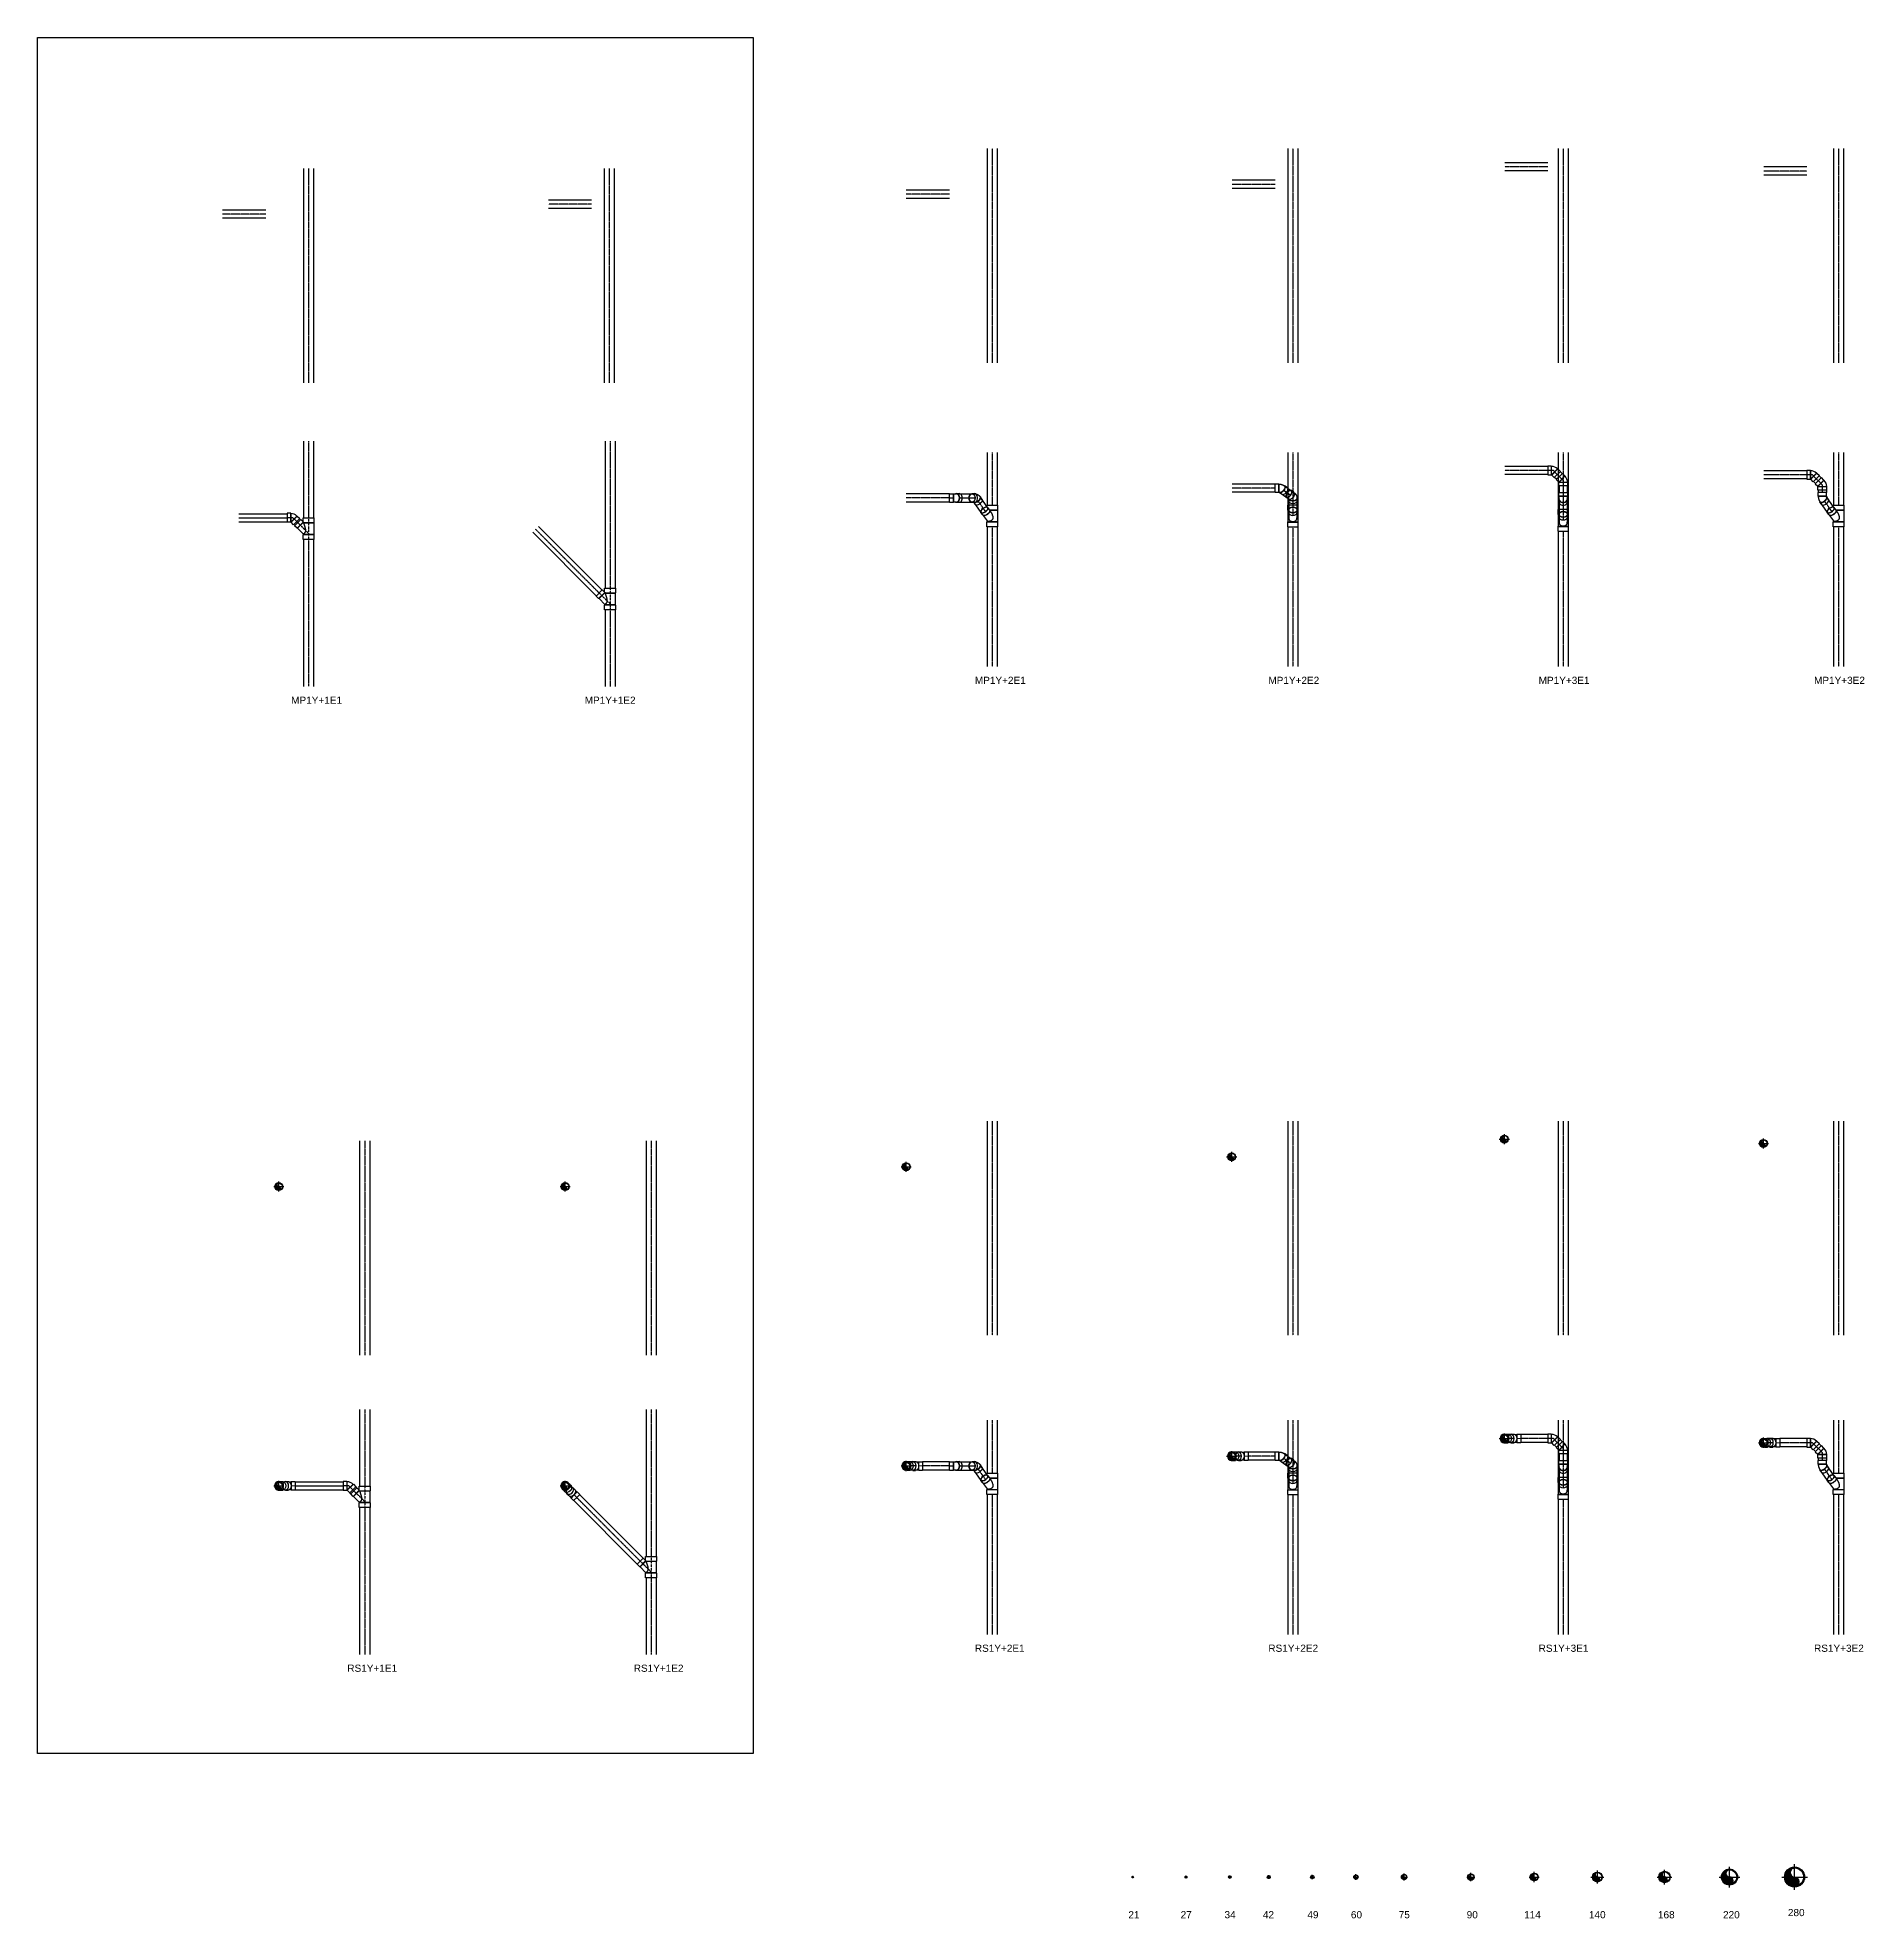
# Model space of a CAD drawing. Header units: millimetres. Extents: x -11507 to 14006, y -17120 to 9143.
import ezdxf

# ---------------------------------------------------------------- set-up
doc = ezdxf.new("R2010")
doc.units = ezdxf.units.MM
doc.linetypes.add('CENTER2', pattern=[1.125, 0.75, -0.125, 0.125, -0.125])
doc.layers.add('Layer1', color=6, linetype='Continuous')
doc.styles.get("Standard").update_dxf_attribs({"font": 'arial.ttf'})

msp = doc.modelspace()

# ---------------------------------------------------------------- texts
at = {"char_height": 100, "attachment_point": 1}
for s, width, heights, insert in [('MP1Y+2E1', 783.6, [0], (1583, 218)), ('MP1Y+2E2', 783.6, [0], (5682, 218)), ('MP1Y+3E1', 783.6, [0], (9457, 218)), ('MP1Y+3E2', 783.6, [0], (13303, 218)), ('MP1Y+1E1', 783.6, [0], (-7966, -60)), ('MP1Y+1E2', 783.6, [0], (-3866, -60)), ('RS1Y+2E1', 783.6, [0], (1583, -13298)), ('RS1Y+2E2', 783.6, [0], (5682, -13298)), ('RS1Y+3E1', 783.6, [0], (9457, -13298)), ('RS1Y+3E2', 783.6, [0], (13303, -13298)), ('RS1Y+1E1', 783.6, [0], (-7181, -13577)), ('RS1Y+1E2', 783.6, [0], (-3181, -13577)), ('21', 13.39, [136], (3727, -17019)), ('27', 13.39, [136], (4457, -17019)), ('34', 13.39, [136], (5070, -17019)), ('42', 13.39, [136], (5606, -17019)), ('49', 13.39, [136], (6227, -17019)), ('60', 13.39, [136], (6835, -17019)), ('75', 13.39, [136], (7503, -17019)), ('90', 13.39, [136], (8452, -17019)), ('114', 100, [136], (9254, -17019)), ('140', 100, [136], (10159, -17019)), ('168', 100, [136], (11123, -17019)), ('220', 100, [136], (12032, -17019)), ('280', 100, [136], (12938, -16989))]:
    msp.add_mtext_dynamic_manual_height_columns(s, width=width, gutter_width=12.5, heights=heights, dxfattribs=dict(at, insert=insert))

# ---------------------------------------------------------------- blocks, each defined once
blk = doc.blocks.new('*U2')
at = {"color": 8}
for p, q in [((0, 0), (50, 0)), ((50, 60), (50, 0)), ((54, 57), (54, -57)), ((50, 0), (50, -61))]:
    blk.add_line(p, q, dxfattribs=at)
for p, q in [((133, 60), (98, 60)), ((133, -61), (98, -61))]:
    blk.add_line(p, q)
blk.add_lwpolyline([(95, -57), (83, -57), (54, -57), (50, -61), (0, -61), (0, 60), (50, 60), (54, 57), (83, 57), (95, 57)])
for centre, start_param, end_param in [((98, 0), 9.424778, 9.76659), ((133, 0), 0, 3.141593), ((98, 0), 5.941373, 6.283185)]:
    blk.add_ellipse(centre, major_axis=(0, -60.5), ratio=0.707107, start_param=start_param, end_param=end_param)
for centre, major_axis, start_param, end_param in [((95, 0), (0, 57), 3.141593, 6.283185), ((98, 0), (0, -60.5), 6.283185, 9.424778)]:
    blk.add_ellipse(centre, major_axis=major_axis, ratio=0.707107, start_param=start_param, end_param=end_param, dxfattribs=at)
blk = doc.blocks.new('*U4')
at = {"color": 8}
for p, q in [((-19, 76), (-19, -76)), ((-15, 72), (-15, -72)), ((148, -32), (148, 72)), ((151, -35), (151, 76)), ((139, -31), (128, -22))]:
    blk.add_line(p, q, dxfattribs=at)
for p, q in [((73, -124), (-4, -69)), ((72, -110), (72, -113)), ((80, -132), (115, -157)), ((126, -34), (129, -33)), ((149, -34), (185, -59))]:
    blk.add_line(p, q)
blk.add_lwpolyline([(193, -76), (216, -76), (216, 76), (151, 76), (148, 72), (-15, 72), (-19, 76), (-84, 76), (-84, -76), (-19, -76), (-15, -72), (0, -72)])
blk.add_ellipse((115, -83), major_axis=(-34.9, -49.4), ratio=0.5, start_param=3.141593, end_param=6.283185)
blk.add_ellipse((112, -81), major_axis=(-32.9, -46.5), ratio=0.5, start_param=3.757072, end_param=5.667706, dxfattribs=at)
at = {"color": 7}
blk.add_ellipse((150, -108), major_axis=(-34.9, -49.4), ratio=0.5, dxfattribs=at)
at = {"color": 8}
blk.add_open_spline([(128, -22), (126, -22), (125, -21), (121, -18), (118, -16), (112, -12), (108, -11), (102, -7), (98, -6), (91, -3), (88, -1), (80, 1), (77, 3), (70, 5), (66, 6), (59, 8), (55, 8), (50, 9), (48, 9), (44, 9), (42, 10), (39, 10), (37, 9), (33, 9), (31, 9), (27, 8), (25, 7), (21, 6), (19, 5), (16, 3), (14, 2), (11, -1), (9, -2), (7, -5), (5, -7), (3, -10), (2, -11), (0, -15), (-1, -16), (-3, -20), (-4, -21), (-5, -25), (-6, -26), (-7, -30), (-7, -31), (-8, -35), (-9, -37), (-9, -40), (-10, -41), (-10, -44), (-10, -46), (-11, -49), (-11, -50), (-11, -53), (-11, -54), (-10, -57), (-10, -58), (-10, -60), (-9, -61), (-9, -63), (-8, -64), (-7, -66), (-7, -66), (-6, -68), (-5, -68), (-4, -69), (-4, -69), (-4, -69)], degree=3, knots=[170.879661, 170.879661, 170.879661, 170.879661, 175.230051, 175.230051, 185.939904, 185.939904, 196.649757, 196.649757, 207.35961, 207.35961, 218.069463, 218.069463, 228.779316, 228.779316, 239.489169, 239.489169, 250.199022, 250.199022, 255.553948, 255.553948, 260.908875, 260.908875, 266.774579, 266.774579, 272.640284, 272.640284, 278.505988, 278.505988, 284.371693, 284.371693, 290.237397, 290.237397, 296.103101, 296.103101, 301.968806, 301.968806, 307.83451, 307.83451, 313.349686, 313.349686, 318.864862, 318.864862, 324.380038, 324.380038, 329.895214, 329.895214, 335.41039, 335.41039, 340.925565, 340.925565, 346.440741, 346.440741, 351.955917, 351.955917, 357.471093, 357.471093, 362.986269, 362.986269, 368.501445, 368.501445, 374.016621, 374.016621, 379.531797, 379.531797, 385.046973, 385.046973, 385.5407, 385.5407, 385.5407, 385.5407], dxfattribs=at)
blk.add_open_spline([(117, -155), (118, -155), (119, -156), (122, -157), (123, -157), (126, -157), (128, -157), (131, -156), (133, -156), (137, -154), (139, -153), (145, -150), (148, -148), (154, -143), (158, -140), (164, -133), (167, -130), (173, -122), (175, -118), (180, -110), (182, -106), (185, -98), (187, -94), (188, -87), (189, -83), (189, -77), (189, -75), (188, -70), (188, -68), (187, -66), (186, -64), (184, -62), (183, -62), (181, -60), (180, -60), (177, -59), (176, -59), (173, -59), (171, -59), (168, -60), (166, -61), (162, -62), (160, -63), (154, -66), (151, -69), (144, -74), (141, -77), (135, -84), (132, -87), (126, -95), (124, -99), (119, -107), (117, -111), (114, -119), (113, -123), (111, -131), (111, -135), (111, -140), (111, -143), (112, -147), (112, -148), (114, -151), (114, -152), (116, -154), (116, -154), (117, -155)], degree=3, knots=[0, 0, 0, 0, 0.159073, 0.159073, 0.318146, 0.318146, 0.477219, 0.477219, 0.636293, 0.636293, 0.795366, 0.795366, 1.035309, 1.035309, 1.275253, 1.275253, 1.515197, 1.515197, 1.75514, 1.75514, 1.995084, 1.995084, 2.235028, 2.235028, 2.474971, 2.474971, 2.668716, 2.668716, 2.862461, 2.862461, 3.019088, 3.019088, 3.175714, 3.175714, 3.33234, 3.33234, 3.488966, 3.488966, 3.645593, 3.645593, 3.802219, 3.802219, 3.958845, 3.958845, 4.200958, 4.200958, 4.443071, 4.443071, 4.685184, 4.685184, 4.927296, 4.927296, 5.169409, 5.169409, 5.411522, 5.411522, 5.653635, 5.653635, 5.842564, 5.842564, 6.031494, 6.031494, 6.187435, 6.187435, 6.283185, 6.283185, 6.283185, 6.283185])
blk = doc.blocks.new('*U6')
for p, q in [((-88, 20), (-63, -15)), ((10, 90), (31, 60)), ((55, 60), (31, 60)), ((55, -61), (20, -61))]:
    blk.add_line(p, q)
at = {"color": 8}
blk.add_line((31, 60), (20, 60), dxfattribs=at)
for centre, major_axis, ratio, start_param, end_param in [((-39, 55), (-49.4, -34.9), 0.5, 3.141593, 6.283185), ((-14, 20), (-49.4, -34.9), 0.5, 6.283185, 6.63726), ((20, 0), (0, 60.5), 0.707107, 2.747939, 3.141593)]:
    blk.add_ellipse(centre, major_axis=major_axis, ratio=ratio, start_param=start_param, end_param=end_param)
for centre, major_axis, ratio, start_param, end_param in [((-14, 20), (-49.4, -34.9), 0.5, 3.444038, 6.283185), ((-12, 17), (46.5, 32.9), 0.5, 0.90617, 3.141593), ((20, 0), (0, 60.5), 0.707107, 0, 2.747939)]:
    blk.add_ellipse(centre, major_axis=major_axis, ratio=ratio, start_param=start_param, end_param=end_param, dxfattribs=at)
for major_axis in [(0, 60.5), (0, 57)]:
    blk.add_ellipse((55, 0), major_axis=major_axis, ratio=0.707107)
blk.add_open_spline([(-54, -21), (-59, -16)], degree=1)
blk.add_open_spline([(3, -56), (-2, -55), (-19, -49), (-35, -40), (-48, -28), (-54, -21)], degree=1, knots=[6.3977306, 6.3977306, 6.4402649, 6.5973446, 6.7544242, 6.9115038, 6.9985882, 6.9985882])
blk = doc.blocks.new('*U7')
for p, q in [((-20, 88), (15, 63)), ((-90, -10), (-55, -35))]:
    blk.add_line(p, q)
at = {"color": 8}
for p, q in [((25, -57), (25, 57)), ((28, 60), (28, -61))]:
    blk.add_line(p, q, dxfattribs=at)
blk.add_lwpolyline([(25, 57), (28, 60), (78, 60), (78, -61), (28, -61), (25, -57)])
at = {"extrusion": (0, 0, -1)}
for centre, start_param, end_param in [((-55, 39), 0.61548, 3.141593), ((-55, 39), 0, 0.61548), ((-20, 14), 0.61548, 3.398214), ((-20, 14), 5.929414, 6.898665)]:
    blk.add_ellipse(centre, major_axis=(-34.9, -49.4), ratio=0.5, start_param=start_param, end_param=end_param, dxfattribs=at)
at = {"color": 8, "extrusion": (0, 0, -1)}
blk.add_ellipse((-17, 12), major_axis=(32.9, 46.5), ratio=0.5, start_param=3.141593, end_param=6.281546, dxfattribs=at)
blk.add_open_spline([(25, 57), (22, 57), (20, 57), (18, 58), (16, 58), (16, 59), (16, 59)], degree=1, knots=[1.5707963, 1.5707963, 1.7081646, 1.8457418, 1.9846438, 2.1279237, 2.2816148, 2.3073882, 2.3073882])
blk.add_open_spline([(25, -57), (9, -56), (-7, -54), (-22, -49), (-36, -43), (-50, -34)], degree=1)
blk = doc.blocks.new('*U10')
at = {"color": 8, "extrusion": (-1.83697e-16, -1, -1.83691e-16)}
for p, q in [((-19, -76), (-19, 76)), ((-15, -72), (-15, 72)), ((100, 57), (41, 57)), ((148, 72), (148, 60)), ((151, 76), (151, 60)), ((100, -57), (41, -57)), ((148, -61), (148, -72)), ((151, -60), (151, -76))]:
    blk.add_line(p, q, dxfattribs=at)
at = {"extrusion": (-1.83697e-16, -1, -1.83691e-16)}
for p, q in [((115, 60), (150, 60)), ((115, -61), (150, -61))]:
    blk.add_line(p, q, dxfattribs=at)
blk.add_polyline3d([(151, -76, 0), (148, -72, 0), (-15, -72, 0), (-19, -76, 0), (-84, -76, 0), (-84, 76, 0), (-19, 76, 0), (-15, 72, 0), (148, 72, 0), (151, 76, 0), (216, 76, 0), (216, -76, 0)], close=True)
at = {"extrusion": (-1.83691e-16, 1.83691e-16, -1)}
blk.add_ellipse((115, 0), major_axis=(0, 60.5), ratio=0.707107, start_param=3.141593, end_param=6.283185, dxfattribs=at)
at = {"color": 7, "extrusion": (-1.83691e-16, 1.83691e-16, -1)}
blk.add_ellipse((150, 0), major_axis=(0, 60.5), ratio=0.707107, dxfattribs=at)
at = {"color": 8}
blk.add_open_spline([(41, -57), (39, -57), (37, -57), (33, -57), (31, -57), (27, -56), (25, -56), (21, -55), (19, -54), (16, -53), (14, -52), (11, -50), (9, -49), (7, -47), (5, -46), (3, -44), (2, -42), (0, -40), (-1, -38), (-3, -36), (-4, -34), (-5, -31), (-6, -29), (-7, -26), (-7, -24), (-8, -21), (-9, -19), (-9, -15), (-10, -13), (-10, -9), (-10, -7), (-11, -4), (-11, -2), (-11, 2), (-11, 4), (-10, 7), (-10, 9), (-10, 13), (-9, 15), (-9, 19), (-8, 21), (-7, 24), (-7, 26), (-6, 29), (-5, 31), (-4, 34), (-3, 36), (-1, 38), (0, 40), (2, 42), (3, 44), (5, 46), (7, 47), (9, 49), (11, 50), (14, 52), (16, 53), (19, 54), (21, 55), (25, 56), (27, 56), (31, 57), (33, 57), (37, 57), (39, 57), (41, 57)], degree=3, knots=[260.908875, 260.908875, 260.908875, 260.908875, 266.774579, 266.774579, 272.640284, 272.640284, 278.505988, 278.505988, 284.371693, 284.371693, 290.237397, 290.237397, 296.103101, 296.103101, 301.968806, 301.968806, 307.83451, 307.83451, 313.349686, 313.349686, 318.864862, 318.864862, 324.380038, 324.380038, 329.895214, 329.895214, 335.41039, 335.41039, 340.925565, 340.925565, 346.440741, 346.440741, 351.955917, 351.955917, 357.471093, 357.471093, 362.986269, 362.986269, 368.501445, 368.501445, 374.016621, 374.016621, 379.531797, 379.531797, 385.046973, 385.046973, 390.562149, 390.562149, 396.077324, 396.077324, 401.943029, 401.943029, 407.808733, 407.808733, 413.674438, 413.674438, 419.540142, 419.540142, 425.405846, 425.405846, 431.271551, 431.271551, 437.137255, 437.137255, 443.00296, 443.00296, 443.00296, 443.00296], dxfattribs=at)
blk.add_open_spline([(150, 57), (152, 57), (154, 57), (159, 55), (162, 54), (168, 51), (170, 49), (175, 44), (177, 41), (181, 34), (183, 31), (186, 23), (187, 19), (189, 11), (189, 6), (189, -2), (189, -7), (188, -15), (187, -20), (184, -28), (183, -31), (179, -38), (177, -41), (172, -47), (170, -49), (165, -53), (162, -54), (156, -56), (153, -57), (148, -57), (145, -57), (139, -55), (136, -54), (131, -50), (129, -48), (124, -43), (122, -40), (118, -33), (116, -29), (113, -22), (112, -17), (111, -9), (111, -4), (111, 4), (111, 9), (112, 17), (113, 21), (116, 29), (118, 33), (122, 40), (124, 43), (128, 48), (131, 50), (136, 54), (139, 55), (145, 57), (147, 57), (150, 57)], degree=3, knots=[0, 0, 0, 0, 0.178329, 0.178329, 0.404942, 0.404942, 0.631555, 0.631555, 0.858167, 0.858167, 1.08478, 1.08478, 1.311392, 1.311392, 1.538005, 1.538005, 1.764618, 1.764618, 1.99123, 1.99123, 2.217843, 2.217843, 2.444455, 2.444455, 2.671068, 2.671068, 2.89768, 2.89768, 3.124293, 3.124293, 3.350906, 3.350906, 3.577518, 3.577518, 3.804131, 3.804131, 4.030743, 4.030743, 4.257356, 4.257356, 4.483969, 4.483969, 4.710581, 4.710581, 4.937194, 4.937194, 5.163806, 5.163806, 5.390419, 5.390419, 5.617032, 5.617032, 5.843644, 5.843644, 6.070257, 6.070257, 6.283185, 6.283185, 6.283185, 6.283185])
blk = doc.blocks.new('*U9')
for p, q in [((-80, -15), (-105, 20)), ((19, 55), (-6, 90)), ((15, 61), (39, 61)), ((4, -60), (39, -60))]:
    blk.add_line(p, q)
at = {"color": 8}
for p, q in [((19, 31), (20, 34)), ((-57, -23), (-60, -23))]:
    blk.add_line(p, q, dxfattribs=at)
for major_axis in [(-49.4, -34.9), (-46.5, -32.9)]:
    blk.add_ellipse((-55, 55), major_axis=major_axis, ratio=0.5)
for centre, major_axis, ratio, start_param, end_param in [((-30, 20), (-49.4, -34.9), 0.5, 0.61548, 3.141593), ((39, 0), (0, 60.5), 0.707107, 3.141593, 6.283185), ((-30, 20), (-49.4, -34.9), 0.5, 0, 0.61548), ((4, 0), (0, 60.5), 0.707107, 2.747939, 3.141593)]:
    blk.add_ellipse(centre, major_axis=major_axis, ratio=ratio, start_param=start_param, end_param=end_param)
for centre, major_axis, ratio, start_param, end_param in [((-28, 17), (46.5, 32.9), 0.5, 3.757072, 5.667706), ((1, 0), (0, 57), 0.707107, 3.141593, 5.74709), ((4, 0), (0, 60.5), 0.707107, 3.141593, 5.954541)]:
    blk.add_ellipse(centre, major_axis=major_axis, ratio=ratio, start_param=start_param, end_param=end_param, dxfattribs=at)
blk.add_open_spline([(-70, -22), (-64, -28), (-51, -40), (-36, -49), (-18, -55), (1, -57)], degree=1, knots=[2.4268259, 2.4268259, 2.5132741, 2.6703538, 2.8274334, 2.984513, 3.1415927, 3.1415927])
blk = doc.blocks.new('*U11')
at = {"color": 8}
for p, q in [((23, 63), (-63, -23)), ((23, 58), (-58, -23)), ((-55, 55), (0, 0)), ((0, 0), (78, 0)), ((25, 57), (25, -57)), ((28, -61), (28, 60))]:
    blk.add_line(p, q, dxfattribs=at)
for points in [[(-58, -23), (-63, -23), (-98, 12), (-12, 98), (23, 63), (23, 58)], [(25, -57), (28, -61), (78, -61), (78, 60), (28, 60), (25, 57)]]:
    blk.add_lwpolyline(points)
for radius in [2.15, 116]:
    blk.add_arc((25, 59), radius, 225, 270)
blk = doc.blocks.new('D21')
h = blk.add_hatch()
h.set_pattern_fill('ANSI31', color=256, scale=0.3)
edge = h.paths.add_edge_path()
edge.add_arc((0, 4.65), 4.65, 90, 270)
edge.add_arc((0, -4.65), 4.65, 270, 450)
edge.add_arc((0, 0), 9.3, 90, 270)
for p, q in [((-13.44, 0), (13.44, 0)), ((0, -13.44), (0, 13.44))]:
    blk.add_line(p, q)
for radius in [10.5, 9.3]:
    blk.add_circle((0, 0), radius)
for centre, start, end in [((0, 4.65), 90, 270), ((0, -4.65), 270, 90)]:
    blk.add_arc(centre, 4.65, start, end)
blk = doc.blocks.new('D27')
h = blk.add_hatch()
h.set_pattern_fill('ANSI31', color=256, scale=0.3)
edge = h.paths.add_edge_path()
edge.add_arc((0, 6.1), 6.1, 90, 270)
edge.add_arc((0, -6.1), 6.1, 270, 450)
edge.add_arc((0, 0), 12.2, 90, 270)
for p, q in [((-17.28, 0), (17.28, 0)), ((0, -17.28), (0, 17.28))]:
    blk.add_line(p, q)
for radius in [13.5, 12.2]:
    blk.add_circle((0, 0), radius)
for centre, start, end in [((0, 6.1), 90, 270), ((0, -6.1), 270, 90)]:
    blk.add_arc(centre, 6.1, start, end)
blk = doc.blocks.new('D34')
h = blk.add_hatch()
h.set_pattern_fill('ANSI31', color=256, scale=0.34)
edge = h.paths.add_edge_path()
edge.add_arc((0, 7.65), 7.65, 90, 270)
edge.add_arc((0, -7.65), 7.65, 270, 450)
edge.add_arc((0, 0), 15.3, 90, 270)
for p, q in [((-21.76, 0), (21.76, 0)), ((0, -21.76), (0, 21.76))]:
    blk.add_line(p, q)
for radius in [17, 15.3]:
    blk.add_circle((0, 0), radius)
for centre, start, end in [((0, 7.65), 90, 270), ((0, -7.65), 270, 90)]:
    blk.add_arc(centre, 7.65, start, end)
blk = doc.blocks.new('D42')
h = blk.add_hatch()
h.set_pattern_fill('ANSI31', color=256, scale=0.42)
edge = h.paths.add_edge_path()
edge.add_arc((0, 9.5), 9.5, 90, 270)
edge.add_arc((0, -9.5), 9.5, 270, 450)
edge.add_arc((0, 0), 19, 90, 270)
for p, q in [((-26.88, 0), (26.88, 0)), ((0, -26.88), (0, 26.88))]:
    blk.add_line(p, q)
for radius in [21, 19]:
    blk.add_circle((0, 0), radius)
for centre, start, end in [((0, 9.5), 90, 270), ((0, -9.5), 270, 90)]:
    blk.add_arc(centre, 9.5, start, end)
blk = doc.blocks.new('D49')
h = blk.add_hatch()
h.set_pattern_fill('ANSI31', color=256, scale=0.48)
edge = h.paths.add_edge_path()
edge.add_arc((0, 10.85), 10.85, 90, 270)
edge.add_arc((0, -10.85), 10.85, 270, 450)
edge.add_arc((0, 0), 21.7, 90, 270)
for p, q in [((-30.72, 0), (30.72, 0)), ((0, -30.72), (0, 30.72))]:
    blk.add_line(p, q)
for radius in [24, 21.7]:
    blk.add_circle((0, 0), radius)
for centre, start, end in [((0, 10.85), 90, 270), ((0, -10.85), 270, 90)]:
    blk.add_arc(centre, 10.85, start, end)
blk = doc.blocks.new('D60')
h = blk.add_hatch()
h.set_pattern_fill('ANSI31', color=256, scale=0.6)
edge = h.paths.add_edge_path()
edge.add_arc((0, 13.55), 13.55, 90, 270)
edge.add_arc((0, -13.55), 13.55, 270, 450)
edge.add_arc((0, 0), 27.1, 90, 270)
for p, q in [((-38.4, 0), (38.4, 0)), ((0, -38.4), (0, 38.4))]:
    blk.add_line(p, q)
for radius in [30, 27.1]:
    blk.add_circle((0, 0), radius)
for centre, start, end in [((0, 13.55), 90, 270), ((0, -13.55), 270, 90)]:
    blk.add_arc(centre, 13.55, start, end)
blk = doc.blocks.new('D75')
h = blk.add_hatch()
h.set_pattern_fill('ANSI31', color=256, scale=0.75)
edge = h.paths.add_edge_path()
edge.add_arc((0, 16.95), 16.95, 90, 270)
edge.add_arc((0, -16.95), 16.95, 270, 450)
edge.add_arc((0, 0), 33.9, 90, 270)
for p, q in [((-48, 0), (48, 0)), ((0, -48), (0, 48))]:
    blk.add_line(p, q)
for radius in [37.5, 33.9]:
    blk.add_circle((0, 0), radius)
for centre, start, end in [((0, 16.95), 90, 270), ((0, -16.95), 270, 90)]:
    blk.add_arc(centre, 16.95, start, end)
blk = doc.blocks.new('D90')
h = blk.add_hatch()
h.set_pattern_fill('ANSI31', color=256, scale=0.9)
edge = h.paths.add_edge_path()
edge.add_arc((0, 20.35), 20.35, 90, 270)
edge.add_arc((0, -20.35), 20.35, 270, 450)
edge.add_arc((0, 0), 40.7, 90, 270)
for p, q in [((-57.6, 0), (57.6, 0)), ((0, -57.6), (0, 57.6))]:
    blk.add_line(p, q)
for radius in [45, 40.7]:
    blk.add_circle((0, 0), radius)
for centre, start, end in [((0, 20.35), 90, 270), ((0, -20.35), 270, 90)]:
    blk.add_arc(centre, 20.35, start, end)
blk = doc.blocks.new('D114')
h = blk.add_hatch()
h.set_pattern_fill('ANSI31', color=256, scale=1.1)
edge = h.paths.add_edge_path()
edge.add_arc((0, 24.85), 24.85, 90, 270)
edge.add_arc((0, -24.85), 24.85, 270, 450)
edge.add_arc((0, 0), 49.7, 90, 270)
for p, q in [((-70.4, 0), (70.4, 0)), ((0, -70.4), (0, 70.4))]:
    blk.add_line(p, q)
for radius in [55, 49.7]:
    blk.add_circle((0, 0), radius)
for centre, start, end in [((0, 24.85), 90, 270), ((0, -24.85), 270, 90)]:
    blk.add_arc(centre, 24.85, start, end)
blk = doc.blocks.new('D140')
h = blk.add_hatch()
h.set_pattern_fill('ANSI31', color=256, scale=1.4)
edge = h.paths.add_edge_path()
edge.add_arc((0, 31.65), 31.65, 90, 270)
edge.add_arc((0, -31.65), 31.65, 270, 450)
edge.add_arc((0, 0), 63.3, 90, 270)
for p, q in [((-89.6, 0), (89.6, 0)), ((0, -89.6), (0, 89.6))]:
    blk.add_line(p, q)
for radius in [70, 63.3]:
    blk.add_circle((0, 0), radius)
for centre, start, end in [((0, 31.65), 90, 270), ((0, -31.65), 270, 90)]:
    blk.add_arc(centre, 31.65, start, end)
blk = doc.blocks.new('168')
h = blk.add_hatch()
h.set_pattern_fill('ANSI31', color=256, scale=1.6)
edge = h.paths.add_edge_path()
edge.add_arc((0, 36.15), 36.15, 90, 270)
edge.add_arc((0, -36.15), 36.15, 270, 450)
edge.add_arc((0, 0), 72.3, 90, 270)
for p, q in [((-102.4, 0), (102.4, 0)), ((0, -102.4), (0, 102.4))]:
    blk.add_line(p, q)
for radius in [80, 72.3]:
    blk.add_circle((0, 0), radius)
for centre, start, end in [((0, 36.15), 90, 270), ((0, -36.15), 270, 90)]:
    blk.add_arc(centre, 36.15, start, end)
blk = doc.blocks.new('D220')
h = blk.add_hatch()
h.set_pattern_fill('ANSI31', color=256, scale=2.25)
edge = h.paths.add_edge_path()
edge.add_arc((0, 50.85), 50.85, 90, 270)
edge.add_arc((0, -50.85), 50.85, 270, 450)
edge.add_arc((0, 0), 101.7, 90, 270)
for p, q in [((-144, 0), (144, 0)), ((0, -144), (0, 144))]:
    blk.add_line(p, q)
for radius in [112.5, 101.7]:
    blk.add_circle((0, 0), radius)
for centre, start, end in [((0, 50.85), 90, 270), ((0, -50.85), 270, 90)]:
    blk.add_arc(centre, 50.85, start, end)
blk = doc.blocks.new('D280')
h = blk.add_hatch()
h.set_pattern_fill('ANSI31', color=256, scale=2.8)
edge = h.paths.add_edge_path()
edge.add_arc((0, 63.3), 63.3, 90, 270)
edge.add_arc((0, -63.3), 63.3, 270, 450)
edge.add_arc((0, 0), 126.6, 90, 270)
for p, q in [((-179.2, 0), (179.2, 0)), ((0, -179.2), (0, 179.2))]:
    blk.add_line(p, q)
for radius in [140, 126.6]:
    blk.add_circle((0, 0), radius)
for centre, start, end in [((0, 63.3), 90, 270), ((0, -63.3), 270, 90)]:
    blk.add_arc(centre, 63.3, start, end)
blk = doc.blocks.new('*U49')
for p, q in [((-20, 61), (-55, 61)), ((-20, -60), (-55, -60))]:
    blk.add_line(p, q)
for radius in [60.5, 57]:
    blk.add_circle((0, 0), radius)
for centre, start_param, end_param in [((-55, 0), 3.141593, 6.283185), ((-20, 0), 2.948696, 3.141593)]:
    blk.add_ellipse(centre, major_axis=(0, -60.5), ratio=0.707107, start_param=start_param, end_param=end_param)
at = {"color": 8}
blk.add_ellipse((-20, 0), major_axis=(0, -60.5), ratio=0.707107, start_param=3.141593, end_param=6.283185, dxfattribs=at)
at = {"extrusion": (0, 0, -1)}
blk.add_ellipse((-20, 0), major_axis=(0, 60.5), ratio=0.707107, start_param=2.948696, end_param=3.141593, dxfattribs=at)
blk = doc.blocks.new('*U50')
at = {"color": 8, "lineweight": 0}
for p, q in [((50, 0), (0, 0)), ((50, 60), (50, 0)), ((53, 0), (53, 57)), ((50, 0), (50, -61)), ((53, -57), (53, 0))]:
    blk.add_line(p, q, dxfattribs=at)
for p, q in [((133, 60), (98, 60)), ((133, -61), (98, -61))]:
    blk.add_line(p, q)
blk.add_lwpolyline([(83, 57), (53, 57), (50, 60), (0, 60), (0, 0), (0, -61), (50, -61), (53, -57), (83, -57)])
blk.add_ellipse((98, 0), major_axis=(0, -60.5), ratio=0.707107, start_param=3.483405, end_param=5.941373, dxfattribs=at)
for start_param, end_param in [(3.141593, 3.483405), (5.941373, 6.283185)]:
    blk.add_ellipse((98, 0), major_axis=(0, -60.5), ratio=0.707107, start_param=start_param, end_param=end_param)
blk.add_ellipse((133, 0), major_axis=(0, -60.5), ratio=0.707107)
at = {"lineweight": 0}
blk.add_ellipse((133, 0), major_axis=(0, -57), ratio=0.707107, dxfattribs=at)
blk = doc.blocks.new('*U56')
at = {"color": 8}
for p, q in [((-19, 76), (-19, -76)), ((-15, 72), (-15, -72)), ((148, -71), (148, 72)), ((151, -74), (151, 76)), ((152, -75), (72, -154)), ((157, -75), (72, -159))]:
    blk.add_line(p, q, dxfattribs=at)
at = {"color": 8, "linetype": 'CENTER2', "ltscale": 0.25}
blk.add_line((150, -152), (0, 0), dxfattribs=at)
blk.add_lwpolyline([(159, -76), (216, -76), (216, 76), (151, 76), (148, 72), (-15, 72), (-19, 76), (-84, 76), (-84, -76), (-19, -76), (-15, -72), (-11, -72), (72, -154), (72, -159), (107, -195), (193, -109)], close=True)
blk.add_lwpolyline([(216, 0), (-84, 0)], dxfattribs=at)
at = {"color": 8}
blk.add_open_spline([(148, -71), (147, -71), (147, -71), (147, -71), (146, -70), (144, -70), (143, -69), (139, -68), (138, -67), (134, -66), (132, -65), (128, -64), (126, -63), (121, -62), (118, -60), (112, -58), (108, -57), (102, -55), (98, -54), (91, -52), (88, -51), (80, -49), (77, -48), (70, -46), (66, -46), (59, -44), (55, -44), (50, -43), (48, -43), (44, -43), (42, -43), (39, -43), (37, -43), (33, -43), (31, -43), (27, -44), (25, -45), (21, -46), (19, -46), (16, -48), (14, -49), (11, -51), (9, -52), (7, -54), (5, -55), (3, -57), (2, -58), (0, -60), (-1, -61), (-3, -62), (-4, -63), (-5, -65), (-6, -66), (-7, -67), (-7, -68), (-8, -69), (-9, -69), (-9, -70), (-10, -71), (-10, -71), (-10, -72), (-11, -72), (-11, -72), (-11, -72)], degree=3, knots=[142.856445, 142.856445, 142.856445, 142.856445, 142.973619, 142.973619, 147.14668, 147.14668, 154.167523, 154.167523, 161.188365, 161.188365, 168.209208, 168.209208, 175.230051, 175.230051, 185.939904, 185.939904, 196.649757, 196.649757, 207.35961, 207.35961, 218.069463, 218.069463, 228.779316, 228.779316, 239.489169, 239.489169, 250.199022, 250.199022, 255.553948, 255.553948, 260.908875, 260.908875, 266.774579, 266.774579, 272.640284, 272.640284, 278.505988, 278.505988, 284.371693, 284.371693, 290.237397, 290.237397, 296.103101, 296.103101, 301.968806, 301.968806, 307.83451, 307.83451, 313.349686, 313.349686, 318.864862, 318.864862, 324.380038, 324.380038, 329.895214, 329.895214, 335.41039, 335.41039, 340.925565, 340.925565, 346.440741, 346.440741, 351.955917, 351.955917, 351.955917, 351.955917], dxfattribs=at)
for points in [[(151, -74), (150, -73), (149, -72), (148, -71)], [(152, -75), (151, -75), (151, -74), (151, -74)]]:
    blk.add_open_spline(points, degree=3)
for points, knots in [([(152, -75), (152, -75), (153, -75), (155, -75), (156, -75), (157, -75)], [2.696214, 2.696214, 2.696214, 2.696214, 5.133685, 5.133685, 7.249813, 7.249813, 7.249813, 7.249813]), ([(159, -76), (159, -76), (159, -76), (159, -75), (159, -75), (158, -75), (158, -75), (157, -75), (157, -75), (157, -75), (157, -75), (157, -75)], [22.025665, 22.025665, 22.025665, 22.025665, 24.778873, 24.778873, 27.532081, 27.532081, 30.285289, 30.285289, 33.038498, 33.038498, 33.588598, 33.588598, 33.588598, 33.588598])]:
    blk.add_open_spline(points, degree=3, knots=knots)
blk = doc.blocks.new('*U59')
at = {"color": 8}
for p, q in [((-19, 76), (-19, -76)), ((-15, 72), (-15, -72)), ((148, -71), (148, 72)), ((151, -74), (151, 76)), ((152, -75), (72, -154)), ((157, -75), (72, -159))]:
    blk.add_line(p, q, dxfattribs=at)
at = {"color": 8, "linetype": 'CENTER2', "ltscale": 0.25}
blk.add_line((150, -152), (0, 0), dxfattribs=at)
blk.add_lwpolyline([(159, -76), (216, -76), (216, 76), (151, 76), (148, 72), (-15, 72), (-19, 76), (-84, 76), (-84, -76), (-19, -76), (-15, -72), (-11, -72), (72, -154), (72, -159), (107, -195), (193, -109)], close=True)
blk.add_lwpolyline([(216, 0), (-84, 0)], dxfattribs=at)
at = {"color": 8}
blk.add_open_spline([(148, -71), (147, -71), (147, -71), (147, -71), (146, -70), (144, -70), (143, -69), (139, -68), (138, -67), (134, -66), (132, -65), (128, -64), (126, -63), (121, -62), (118, -60), (112, -58), (108, -57), (102, -55), (98, -54), (91, -52), (88, -51), (80, -49), (77, -48), (70, -46), (66, -46), (59, -44), (55, -44), (50, -43), (48, -43), (44, -43), (42, -43), (39, -43), (37, -43), (33, -43), (31, -43), (27, -44), (25, -45), (21, -46), (19, -46), (16, -48), (14, -49), (11, -51), (9, -52), (7, -54), (5, -55), (3, -57), (2, -58), (0, -60), (-1, -61), (-3, -62), (-4, -63), (-5, -65), (-6, -66), (-7, -67), (-7, -68), (-8, -69), (-9, -69), (-9, -70), (-10, -71), (-10, -71), (-10, -72), (-11, -72), (-11, -72), (-11, -72)], degree=3, knots=[142.856445, 142.856445, 142.856445, 142.856445, 142.973619, 142.973619, 147.14668, 147.14668, 154.167523, 154.167523, 161.188365, 161.188365, 168.209208, 168.209208, 175.230051, 175.230051, 185.939904, 185.939904, 196.649757, 196.649757, 207.35961, 207.35961, 218.069463, 218.069463, 228.779316, 228.779316, 239.489169, 239.489169, 250.199022, 250.199022, 255.553948, 255.553948, 260.908875, 260.908875, 266.774579, 266.774579, 272.640284, 272.640284, 278.505988, 278.505988, 284.371693, 284.371693, 290.237397, 290.237397, 296.103101, 296.103101, 301.968806, 301.968806, 307.83451, 307.83451, 313.349686, 313.349686, 318.864862, 318.864862, 324.380038, 324.380038, 329.895214, 329.895214, 335.41039, 335.41039, 340.925565, 340.925565, 346.440741, 346.440741, 351.955917, 351.955917, 351.955917, 351.955917], dxfattribs=at)
for points in [[(151, -74), (150, -73), (149, -72), (148, -71)], [(152, -75), (151, -75), (151, -74), (151, -74)]]:
    blk.add_open_spline(points, degree=3)
for points, knots in [([(152, -75), (152, -75), (153, -75), (155, -75), (156, -75), (157, -75)], [2.696214, 2.696214, 2.696214, 2.696214, 5.133685, 5.133685, 7.249813, 7.249813, 7.249813, 7.249813]), ([(159, -76), (159, -76), (159, -76), (159, -75), (159, -75), (158, -75), (158, -75), (157, -75), (157, -75), (157, -75), (157, -75), (157, -75)], [22.025665, 22.025665, 22.025665, 22.025665, 24.778873, 24.778873, 27.532081, 27.532081, 30.285289, 30.285289, 33.038498, 33.038498, 33.588598, 33.588598, 33.588598, 33.588598])]:
    blk.add_open_spline(points, degree=3, knots=knots)
blk = doc.blocks.new('*U63')
at = {"color": 8}
for p, q in [((-19, 76), (-19, -76)), ((-15, 72), (-15, -72)), ((148, -71), (148, 72)), ((151, -74), (151, 76)), ((152, -75), (72, -154)), ((157, -75), (72, -159))]:
    blk.add_line(p, q, dxfattribs=at)
at = {"color": 8, "linetype": 'CENTER2', "ltscale": 0.25}
blk.add_line((150, -152), (0, 0), dxfattribs=at)
blk.add_lwpolyline([(159, -76), (216, -76), (216, 76), (151, 76), (148, 72), (-15, 72), (-19, 76), (-84, 76), (-84, -76), (-19, -76), (-15, -72), (-11, -72), (72, -154), (72, -159), (107, -195), (193, -109)], close=True)
blk.add_lwpolyline([(216, 0), (-84, 0)], dxfattribs=at)
at = {"color": 8}
blk.add_open_spline([(148, -71), (147, -71), (147, -71), (147, -71), (146, -70), (144, -70), (143, -69), (139, -68), (138, -67), (134, -66), (132, -65), (128, -64), (126, -63), (121, -62), (118, -60), (112, -58), (108, -57), (102, -55), (98, -54), (91, -52), (88, -51), (80, -49), (77, -48), (70, -46), (66, -46), (59, -44), (55, -44), (50, -43), (48, -43), (44, -43), (42, -43), (39, -43), (37, -43), (33, -43), (31, -43), (27, -44), (25, -45), (21, -46), (19, -46), (16, -48), (14, -49), (11, -51), (9, -52), (7, -54), (5, -55), (3, -57), (2, -58), (0, -60), (-1, -61), (-3, -62), (-4, -63), (-5, -65), (-6, -66), (-7, -67), (-7, -68), (-8, -69), (-9, -69), (-9, -70), (-10, -71), (-10, -71), (-10, -72), (-11, -72), (-11, -72), (-11, -72)], degree=3, knots=[142.856445, 142.856445, 142.856445, 142.856445, 142.973619, 142.973619, 147.14668, 147.14668, 154.167523, 154.167523, 161.188365, 161.188365, 168.209208, 168.209208, 175.230051, 175.230051, 185.939904, 185.939904, 196.649757, 196.649757, 207.35961, 207.35961, 218.069463, 218.069463, 228.779316, 228.779316, 239.489169, 239.489169, 250.199022, 250.199022, 255.553948, 255.553948, 260.908875, 260.908875, 266.774579, 266.774579, 272.640284, 272.640284, 278.505988, 278.505988, 284.371693, 284.371693, 290.237397, 290.237397, 296.103101, 296.103101, 301.968806, 301.968806, 307.83451, 307.83451, 313.349686, 313.349686, 318.864862, 318.864862, 324.380038, 324.380038, 329.895214, 329.895214, 335.41039, 335.41039, 340.925565, 340.925565, 346.440741, 346.440741, 351.955917, 351.955917, 351.955917, 351.955917], dxfattribs=at)
for points in [[(151, -74), (150, -73), (149, -72), (148, -71)], [(152, -75), (151, -75), (151, -74), (151, -74)]]:
    blk.add_open_spline(points, degree=3)
for points, knots in [([(152, -75), (152, -75), (153, -75), (155, -75), (156, -75), (157, -75)], [2.696214, 2.696214, 2.696214, 2.696214, 5.133685, 5.133685, 7.249813, 7.249813, 7.249813, 7.249813]), ([(159, -76), (159, -76), (159, -76), (159, -75), (159, -75), (158, -75), (158, -75), (157, -75), (157, -75), (157, -75), (157, -75), (157, -75)], [22.025665, 22.025665, 22.025665, 22.025665, 24.778873, 24.778873, 27.532081, 27.532081, 30.285289, 30.285289, 33.038498, 33.038498, 33.588598, 33.588598, 33.588598, 33.588598])]:
    blk.add_open_spline(points, degree=3, knots=knots)
blk = doc.blocks.new('*U65')
at = {"color": 8}
for p, q in [((-19, 76), (-19, -76)), ((-15, 72), (-15, -72)), ((148, -71), (148, 72)), ((151, -74), (151, 76)), ((152, -75), (72, -154)), ((157, -75), (72, -159))]:
    blk.add_line(p, q, dxfattribs=at)
at = {"color": 8, "linetype": 'CENTER2', "ltscale": 0.25}
blk.add_line((150, -152), (0, 0), dxfattribs=at)
blk.add_lwpolyline([(159, -76), (216, -76), (216, 76), (151, 76), (148, 72), (-15, 72), (-19, 76), (-84, 76), (-84, -76), (-19, -76), (-15, -72), (-11, -72), (72, -154), (72, -159), (107, -195), (193, -109)], close=True)
blk.add_lwpolyline([(216, 0), (-84, 0)], dxfattribs=at)
at = {"color": 8}
blk.add_open_spline([(148, -71), (147, -71), (147, -71), (147, -71), (146, -70), (144, -70), (143, -69), (139, -68), (138, -67), (134, -66), (132, -65), (128, -64), (126, -63), (121, -62), (118, -60), (112, -58), (108, -57), (102, -55), (98, -54), (91, -52), (88, -51), (80, -49), (77, -48), (70, -46), (66, -46), (59, -44), (55, -44), (50, -43), (48, -43), (44, -43), (42, -43), (39, -43), (37, -43), (33, -43), (31, -43), (27, -44), (25, -45), (21, -46), (19, -46), (16, -48), (14, -49), (11, -51), (9, -52), (7, -54), (5, -55), (3, -57), (2, -58), (0, -60), (-1, -61), (-3, -62), (-4, -63), (-5, -65), (-6, -66), (-7, -67), (-7, -68), (-8, -69), (-9, -69), (-9, -70), (-10, -71), (-10, -71), (-10, -72), (-11, -72), (-11, -72), (-11, -72)], degree=3, knots=[142.856445, 142.856445, 142.856445, 142.856445, 142.973619, 142.973619, 147.14668, 147.14668, 154.167523, 154.167523, 161.188365, 161.188365, 168.209208, 168.209208, 175.230051, 175.230051, 185.939904, 185.939904, 196.649757, 196.649757, 207.35961, 207.35961, 218.069463, 218.069463, 228.779316, 228.779316, 239.489169, 239.489169, 250.199022, 250.199022, 255.553948, 255.553948, 260.908875, 260.908875, 266.774579, 266.774579, 272.640284, 272.640284, 278.505988, 278.505988, 284.371693, 284.371693, 290.237397, 290.237397, 296.103101, 296.103101, 301.968806, 301.968806, 307.83451, 307.83451, 313.349686, 313.349686, 318.864862, 318.864862, 324.380038, 324.380038, 329.895214, 329.895214, 335.41039, 335.41039, 340.925565, 340.925565, 346.440741, 346.440741, 351.955917, 351.955917, 351.955917, 351.955917], dxfattribs=at)
for points in [[(151, -74), (150, -73), (149, -72), (148, -71)], [(152, -75), (151, -75), (151, -74), (151, -74)]]:
    blk.add_open_spline(points, degree=3)
for points, knots in [([(152, -75), (152, -75), (153, -75), (155, -75), (156, -75), (157, -75)], [2.696214, 2.696214, 2.696214, 2.696214, 5.133685, 5.133685, 7.249813, 7.249813, 7.249813, 7.249813]), ([(159, -76), (159, -76), (159, -76), (159, -75), (159, -75), (158, -75), (158, -75), (157, -75), (157, -75), (157, -75), (157, -75), (157, -75)], [22.025665, 22.025665, 22.025665, 22.025665, 24.778873, 24.778873, 27.532081, 27.532081, 30.285289, 30.285289, 33.038498, 33.038498, 33.588598, 33.588598, 33.588598, 33.588598])]:
    blk.add_open_spline(points, degree=3, knots=knots)

# ---------------------------------------------------------------- linework, layer by layer
for p, q in [((1755, 7593), (1755, 4601)), ((1895, 7593), (1895, 4601)), ((5954, 7593), (5954, 4601)), ((6094, 7593), (6094, 4601)), ((9584, 7396), (8984, 7396)), ((9730, 7593), (9730, 4601)), ((9870, 7593), (9870, 4601)), ((13575, 7593), (13575, 4601)), ((13715, 7593), (13715, 4601)), ((-7793, 7315), (-7793, 4323)), ((-7653, 7315), (-7653, 4323)), ((-3594, 7315), (-3594, 4323)), ((-3454, 7315), (-3454, 4323)), ((5776, 7150), (5177, 7150)), ((9584, 7282), (8984, 7282)), ((13202, 7337), (12603, 7337)), ((13202, 7223), (12603, 7223)), ((-3772, 6872), (-4372, 6872)), ((1231, 7012), (624, 7012)), ((1231, 6898), (624, 6898)), ((5776, 7036), (5177, 7036)), ((-8318, 6734), (-8924, 6734)), ((-8318, 6620), (-8924, 6620)), ((-3772, 6758), (-4372, 6758)), ((-7793, 3508), (-7793, 2436)), ((-7653, 3508), (-7653, 2436)), ((-3582, 3508), (-3582, 1454)), ((-3442, 3508), (-3442, 1454)), ((1755, 3351), (1755, 2612)), ((1895, 3351), (1895, 2612)), ((5954, 3351), (5954, 2612)), ((6094, 3351), (6094, 2612)), ((9584, 3155), (8984, 3155)), ((9730, 3351), (9730, 2551)), ((9870, 3351), (9870, 2551)), ((13575, 3351), (13575, 2612)), ((13715, 3351), (13715, 2612)), ((5776, 2908), (5177, 2908)), ((9584, 3041), (8984, 3041)), ((13202, 3095), (12603, 3095)), ((13202, 2981), (12603, 2981)), ((1231, 2771), (624, 2771)), ((1231, 2657), (624, 2657)), ((5776, 2794), (5177, 2794)), ((-7793, 2136), (-7793, 84)), ((-7653, 2136), (-7653, 84)), ((1755, 2314), (1755, 359)), ((1895, 2314), (1895, 359)), ((5954, 2314), (5954, 359)), ((6094, 2314), (6094, 359)), ((9730, 2251), (9730, 359)), ((9870, 2251), (9870, 359)), ((13575, 2314), (13575, 359)), ((13715, 2314), (13715, 359)), ((-3582, 1154), (-3582, 84)), ((-3442, 1154), (-3442, 84)), ((1755, -5986), (1755, -8978)), ((1895, -5986), (1895, -8978)), ((5954, -5986), (5954, -8978)), ((6094, -5986), (6094, -8978)), ((9730, -5986), (9730, -8978)), ((9870, -5986), (9870, -8978)), ((13575, -5986), (13575, -8978)), ((13715, -5986), (13715, -8978)), ((-7009, -6264), (-7009, -9256)), ((-6869, -6264), (-6869, -9256)), ((-3009, -6264), (-3009, -9256)), ((-2869, -6264), (-2869, -9256)), ((-7009, -10012), (-7009, -11084)), ((-6869, -10012), (-6869, -11084)), ((-3009, -10012), (-3009, -12066)), ((-2869, -10012), (-2869, -12066)), ((1755, -10165), (1755, -10904)), ((1895, -10165), (1895, -10904)), ((5954, -10165), (5954, -10904)), ((6094, -10165), (6094, -10904)), ((9730, -10165), (9730, -10965)), ((9870, -10165), (9870, -10965)), ((13575, -10165), (13575, -10904)), ((13715, -10165), (13715, -10904)), ((9115, -10362), (9027, -10362)), ((9115, -10476), (9027, -10476)), ((9584, -10362), (9206, -10362)), ((9584, -10476), (9206, -10476)), ((12734, -10421), (12646, -10421)), ((13202, -10421), (12824, -10421)), ((762, -10746), (674, -10746)), ((1231, -10746), (852, -10746)), ((5308, -10608), (5220, -10608)), ((5308, -10722), (5220, -10722)), ((5776, -10608), (5398, -10608)), ((5776, -10722), (5398, -10722)), ((12734, -10535), (12646, -10535)), ((13202, -10535), (12824, -10535)), ((762, -10860), (674, -10860)), ((1231, -10860), (852, -10860)), ((1755, -11202), (1755, -13157)), ((1895, -11202), (1895, -13157)), ((5954, -11202), (5954, -13157)), ((6094, -11202), (6094, -13157)), ((9730, -11265), (9730, -13157)), ((9870, -11265), (9870, -13157)), ((13575, -11202), (13575, -13157)), ((13715, -11202), (13715, -13157)), ((-7009, -11384), (-7009, -13435)), ((-6869, -11384), (-6869, -13435)), ((-3009, -12366), (-3009, -13435)), ((-2869, -12366), (-2869, -13435))]:
    msp.add_line(p, q)
at = {"color": 9, "linetype": 'CENTER2'}
for p, q in [((1825, 7593), (1825, 4601)), ((6024, 7593), (6024, 4601)), ((9800, 7593), (9800, 4601)), ((13645, 7593), (13645, 4601)), ((-7723, 7315), (-7723, 4323)), ((-3524, 7315), (-3524, 4323)), ((5776, 7093), (5177, 7093)), ((9584, 7339), (8984, 7339)), ((13202, 7280), (12603, 7280)), ((1231, 6955), (624, 6955)), ((-8318, 6677), (-8924, 6677)), ((-3772, 6815), (-4372, 6815)), ((-7723, 3508), (-7723, 2436)), ((-3512, 3508), (-3512, 1454)), ((1825, 3351), (1825, 2612)), ((6024, 3351), (6024, 2612)), ((9800, 3351), (9800, 2551)), ((13645, 3351), (13645, 2612)), ((9584, 3098), (8984, 3098)), ((13202, 3038), (12603, 3038)), ((1231, 2714), (624, 2714)), ((5776, 2851), (5177, 2851)), ((-7723, 2136), (-7723, 84)), ((1825, 2314), (1825, 359)), ((6024, 2314), (6024, 359)), ((9800, 2251), (9800, 359)), ((13645, 2314), (13645, 359)), ((-3512, 1154), (-3512, 84)), ((1825, -5986), (1825, -8978)), ((6024, -5986), (6024, -8978)), ((9800, -5986), (9800, -8978)), ((13645, -5986), (13645, -8978)), ((-6939, -6264), (-6939, -9256)), ((-2939, -6264), (-2939, -9256)), ((-6939, -10012), (-6939, -11084)), ((-2939, -10012), (-2939, -12066)), ((1825, -10165), (1825, -10904)), ((6024, -10165), (6024, -10904)), ((9800, -10165), (9800, -10965)), ((13645, -10165), (13645, -10904)), ((9115, -10419), (9027, -10419)), ((9584, -10419), (9206, -10419)), ((12734, -10478), (12646, -10478)), ((13202, -10478), (12824, -10478)), ((5308, -10665), (5220, -10665)), ((5776, -10665), (5398, -10665)), ((762, -10803), (674, -10803)), ((1231, -10803), (852, -10803)), ((1825, -11202), (1825, -13157)), ((6024, -11202), (6024, -13157)), ((9800, -11265), (9800, -13157)), ((13645, -11202), (13645, -13157)), ((-6939, -11384), (-6939, -13435)), ((-2939, -12366), (-2939, -13435))]:
    msp.add_line(p, q, dxfattribs=at)
at = {"ltscale": 10}
for p, q in [((-8696, 2495), (-8021, 2495)), ((-8696, 2381), (-8021, 2381)), ((-7848, 2425), (-7833, 2410)), ((-7928, 2344), (-7914, 2329)), ((-3704, 1347), (-4592, 2237)), ((-3624, 1428), (-4511, 2317)), ((-7911, -11024), (-7237, -11024)), ((-7911, -11138), (-7237, -11138)), ((-7144, -11176), (-7129, -11190)), ((-7063, -11095), (-7049, -11110)), ((-3131, -12172), (-4019, -11283)), ((-3050, -12092), (-3938, -11202))]:
    msp.add_line(p, q, dxfattribs=at)
at = {"color": 9, "linetype": 'CENTER2', "ltscale": 10}
for p, q in [((-8696, 2438), (-8021, 2438)), ((-7888, 2384), (-7874, 2370)), ((-3664, 1387), (-4552, 2277)), ((-7911, -11081), (-7237, -11081)), ((-7103, -11135), (-7089, -11150)), ((-3091, -12132), (-3978, -11243))]:
    msp.add_line(p, q, dxfattribs=at)
at = {"ltscale": 10}
msp.add_lwpolyline([(-11507, 9143), (-1514, 9143), (-1514, -14816), (-11507, -14816)], close=True, dxfattribs=at)
at = {"layer": 'Layer1'}
for p, q in [((9704, 2975), (9677, 3002)), ((9785, 3055), (9757, 3083)), ((13323, 2915), (13295, 2943)), ((13403, 2996), (13376, 3023)), ((1364, 2771), (1584, 2771)), ((1364, 2657), (1584, 2657)), ((1686, 2492), (1584, 2636)), ((1779, 2558), (1677, 2702)), ((5862, 2776), (5960, 2707)), ((5928, 2869), (6025, 2800)), ((5967, 2673), (5967, 2469)), ((6081, 2673), (6081, 2469)), ((9743, 2882), (9743, 2789)), ((9743, 2654), (9743, 2407)), ((9857, 2882), (9857, 2789)), ((9857, 2654), (9857, 2407)), ((13361, 2822), (13361, 2791)), ((13506, 2492), (13404, 2636)), ((13475, 2822), (13475, 2791)), ((13599, 2558), (13497, 2702)), ((9785, -10461), (9757, -10434)), ((13403, -10521), (13376, -10493)), ((1364, -10746), (1584, -10746)), ((5862, -10741), (5960, -10810)), ((5928, -10647), (6025, -10717)), ((9704, -10542), (9677, -10514)), ((9743, -10635), (9743, -10727)), ((9857, -10635), (9857, -10727)), ((13323, -10601), (13295, -10574)), ((13361, -10694), (13361, -10725)), ((13475, -10694), (13475, -10725)), ((1364, -10860), (1584, -10860)), ((1686, -11024), (1584, -10880)), ((1779, -10958), (1677, -10814)), ((5967, -10843), (5967, -11048)), ((6081, -10843), (6081, -11048)), ((9743, -10863), (9743, -11109)), ((9857, -10863), (9857, -11109)), ((13506, -11024), (13404, -10880)), ((13599, -10958), (13497, -10814))]:
    msp.add_line(p, q, dxfattribs=at)
at = {"layer": 'Layer1', "color": 9, "linetype": 'CENTER2'}
for p, q in [((9745, 3015), (9717, 3043)), ((13363, 2955), (13336, 2983)), ((1364, 2714), (1584, 2714)), ((1732, 2525), (1631, 2669)), ((5895, 2823), (5993, 2753)), ((6024, 2673), (6024, 2469)), ((9800, 2882), (9800, 2789)), ((9800, 2654), (9800, 2407)), ((13418, 2822), (13418, 2791)), ((13552, 2525), (13451, 2669)), ((9745, -10501), (9717, -10474)), ((5895, -10694), (5993, -10763)), ((9800, -10635), (9800, -10727)), ((13363, -10561), (13336, -10534)), ((13418, -10694), (13418, -10725)), ((1364, -10803), (1584, -10803)), ((1732, -10991), (1631, -10847)), ((6024, -10843), (6024, -11048)), ((9800, -10863), (9800, -11109)), ((13552, -10991), (13451, -10847))]:
    msp.add_line(p, q, dxfattribs=at)

# ---------------------------------------------------------------- block references
for name, p, rotation in [('*U11', (9662, 3098), 180), ('*U7', (5854, 2851), 180), ('*U11', (13280, 3038), 180), ('*U6', (1599, 2714), 180), ('*U2', (9800, 2789), 270), ('*U11', (9662, -10419), 180), ('*U11', (13280, -10478), 180), ('*U6', (1599, -10803), 180), ('*U7', (5854, -10665), 180), ('*U2', (9800, -10727), 270)]:
    msp.add_blockref(name, p, dxfattribs=dict(rotation=rotation))
at = {"xscale": -1}
for name, p, rotation in [('*U11', (9800, 2960), 90), ('*U11', (13418, 2900), 90), ('*U9', (6024, 2715), 89.99999999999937), ('*U7', (13419, 2713), 270.3922905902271), ('*U11', (9800, -10557), 90), ('*U9', (6024, -10802), 89.99999999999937), ('*U11', (13418, -10616), 90), ('*U7', (13419, -10803), 270.3922905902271)]:
    msp.add_blockref(name, p, dxfattribs=dict(at, rotation=rotation))
for name, p in [('*U2', (1231, 2714)), ('D114', (8978, -6239)), ('D114', (12596, -6299)), ('D114', (624, -6624)), ('D114', (5170, -6486)), ('D114', (-8139, -6902)), ('D114', (-4139, -6902)), ('D114', (8978, -10419)), ('D114', (12596, -10478)), ('D114', (624, -10803)), ('*U2', (1231, -10803)), ('D114', (5170, -10665)), ('D114', (-8139, -11081)), ('D114', (-4139, -11081)), ('D21', (3788, -16543)), ('D27', (4532, -16543)), ('D34', (5144, -16543)), ('D42', (5688, -16543)), ('D49', (6296, -16543)), ('D60', (6904, -16543)), ('D75', (7578, -16543)), ('D90', (8510, -16543)), ('D114', (9395, -16543)), ('D140', (10277, -16543)), ('168', (11216, -16543)), ('D220', (12122, -16543)), ('D280', (13031, -16543))]:
    msp.add_blockref(name, p)
at = {"ltscale": 10, "rotation": 180}
for p in [(-7943, 2439), (-7159, -11080)]:
    msp.add_blockref('*U11', p, dxfattribs=at)
at = {"ltscale": 10, "yscale": -1}
for name, p, rotation in [('*U56', (-7723, 2220), 90), ('*U59', (-3512, 1238), 90), ('*U49', (-8139, -11081), 180), ('*U50', (-7911, -11081), 180), ('*U49', (-4139, -11081), 134.9449358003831), ('*U63', (-6939, -11300), 90), ('*U50', (-3978, -11243), 134.9449358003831), ('*U65', (-2939, -12282), 90)]:
    msp.add_blockref(name, p, dxfattribs=dict(at, rotation=rotation))
at = {"yscale": -1}
for name, p, rotation in [('*U4', (1825, 2397), 90), ('*U10', (6024, 2397), 90), ('*U10', (9800, 2335), 90), ('*U4', (13645, 2397), 90), ('*U49', (8978, -10419), 179.9999999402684), ('*U50', (9206, -10419), 179.9999999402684), ('*U49', (12596, -10478), 179.9999999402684), ('*U50', (12824, -10478), 179.9999999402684), ('*U49', (624, -10803), 179.9999999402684), ('*U50', (852, -10803), 179.9999999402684), ('*U49', (5170, -10665), 179.9999999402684), ('*U50', (5398, -10665), 179.9999999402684), ('*U4', (1825, -11119), 90), ('*U10', (6024, -11119), 90), ('*U10', (9800, -11181), 90), ('*U4', (13645, -11119), 90)]:
    msp.add_blockref(name, p, dxfattribs=dict(at, rotation=rotation))

msp.set_redraw_order([(e.dxf.handle, doc.entitydb.next_handle()) for e in msp.query("TEXT MTEXT ATTDEF DIMENSION ARC_DIMENSION")])  # texts and dimensions are drawn at this point

doc.saveas('drawing.dxf')
